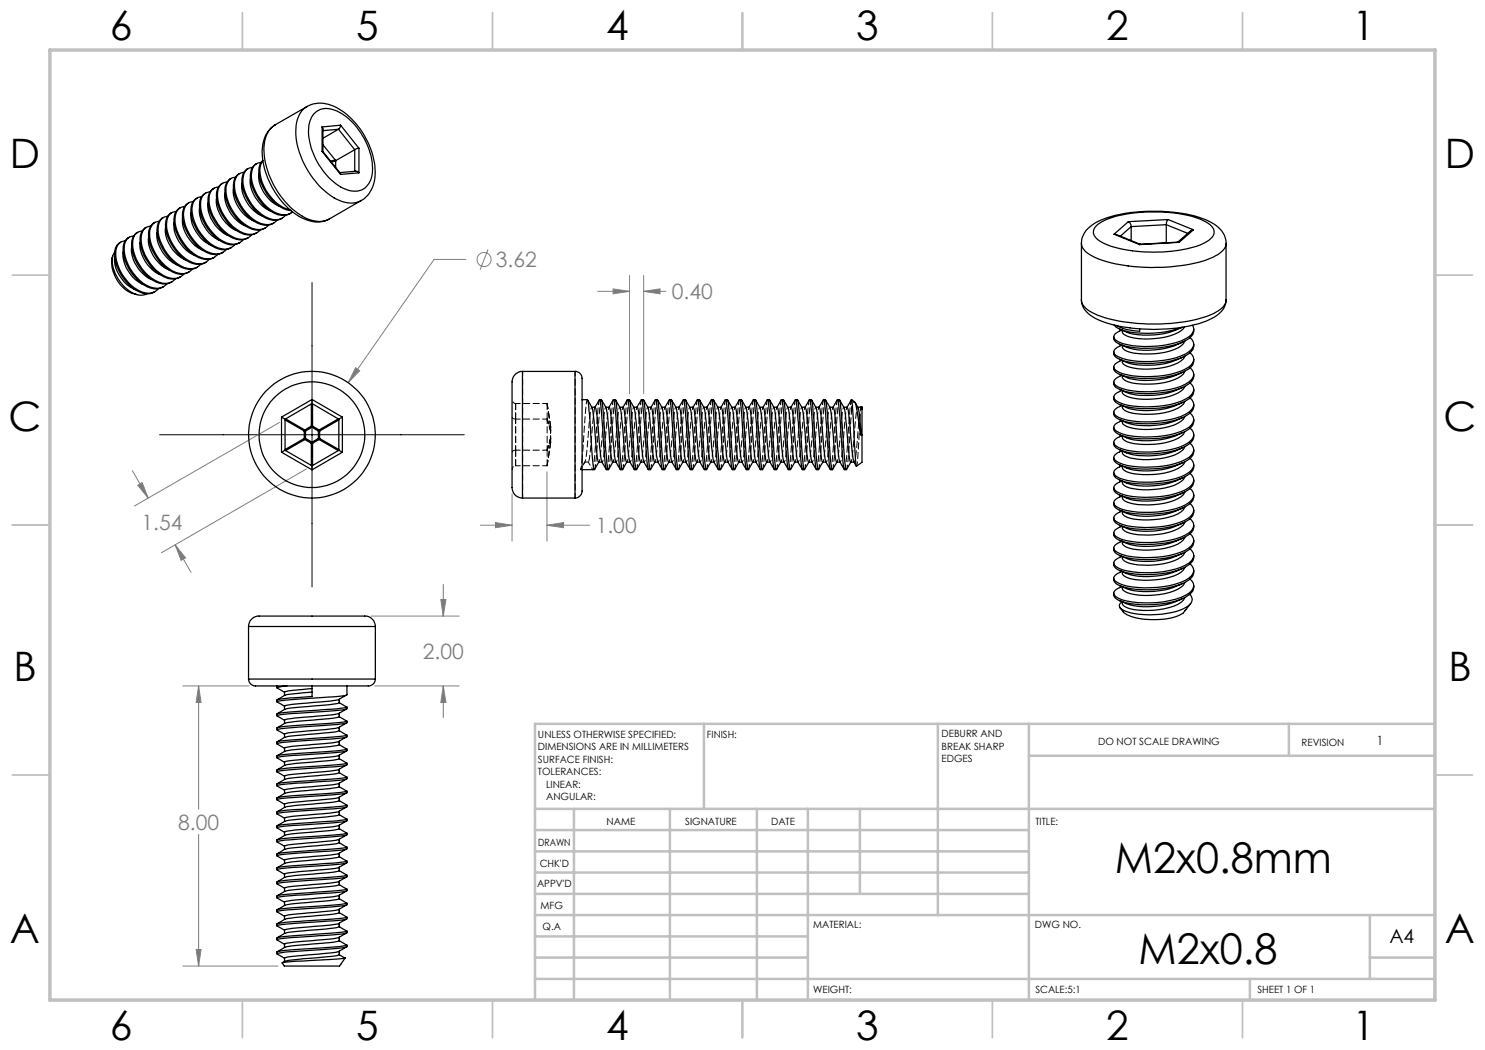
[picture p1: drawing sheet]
<svg xmlns="http://www.w3.org/2000/svg" width="297mm" height="210mm" viewBox="0 0 297 210" stroke-linecap="round" stroke-linejoin="round" font-family="sans-serif">
<defs><g id="words">
<g font-size="8.5">
<text x="223" y="174.5">M2x0.8mm</text>
<text x="227.7" y="192.7">M2x0.8</text>
</g>
<g font-size="8.1">
<text x="22" y="8">6</text>
<text x="71.2" y="8">5</text>
<text x="121.2" y="8">4</text>
<text x="171.3" y="8">3</text>
<text x="221.3" y="8">2</text>
<text x="270.5" y="8">1</text>
<text x="2" y="33.6">D</text>
<text x="289" y="33.6">D</text>
<text x="1.7" y="86.1">C</text>
<text x="288.7" y="86.1">C</text>
<text x="2.7" y="136.1">B</text>
<text x="289.7" y="136.1">B</text>
<text x="2" y="188.6">A</text>
<text x="289" y="188.6">A</text>
<text x="22" y="208">6</text>
<text x="71.2" y="208">5</text>
<text x="121.2" y="208">4</text>
<text x="171.3" y="208">3</text>
<text x="221.3" y="208">2</text>
<text x="270.5" y="208">1</text>
</g>
<g font-size="4.2" fill="#808080">
<text x="99.2" y="53.4">3.62</text>
<text x="134.4" y="59.9">0.40</text>
<text x="28.3" y="105.9">1.54</text>
<text x="119.1" y="106.6">1.00</text>
<text x="84.6" y="131.7">2.00</text>
<text x="35.6" y="166">8.00</text>
</g>
<text font-size="3.9" x="277.9" y="188.5">A4</text>
<text font-size="2.5" x="275.4" y="148.9">1</text>
<g font-size="2">
<text x="107.6" y="147.6">UNLESS OTHERWISE SPECIFIED:</text>
<text x="141.4" y="147.6">FINISH:</text>
<text x="188.3" y="147.5">DEBURR AND</text>
<text x="188.3" y="150">BREAK SHARP</text>
<text x="219.6" y="149">DO NOT SCALE DRAWING</text>
<text x="260.3" y="149.2">REVISION</text>
<text x="107.6" y="150.1">DIMENSIONS ARE IN MILLIMETERS</text>
<text x="107.6" y="152.6">SURFACE FINISH:</text>
<text x="107.6" y="155.1">TOLERANCES:</text>
<text x="188.3" y="152.5">EDGES</text>
<text x="109.2" y="157.6">LINEAR:</text>
<text x="109.2" y="160.1">ANGULAR:</text>
<text x="121.3" y="165">NAME</text>
<text x="137" y="164.9">SIGNATURE</text>
<text x="154.2" y="164.9">DATE</text>
<text x="207.1" y="164.9">TITLE:</text>
<text x="107.6" y="169.1">DRAWN</text>
<text x="107.9" y="173.3">CHK'D</text>
<text x="107.4" y="177.4">APPV'D</text>
<text x="108.1" y="181.8">MFG</text>
<text x="108.5" y="186">Q.A</text>
<text x="162.6" y="185.5">MATERIAL:</text>
<text x="207" y="185.5">DWG NO.</text>
<text x="162.6" y="198.5">WEIGHT:</text>
<text x="207.1" y="198.6">SCALE:5:1</text>
<text x="251.5" y="198.6">SHEET 1 OF 1</text>
</g>
</g></defs>
<g fill="none" stroke="#808080" stroke-width=".2">
<path d="M93.2 51.9h-6.4l-17.2 24.6M97.6 49.9l-1.6 4M119.6 58.3h6.3M122.6 57.8l3.3 .5-3.3 .5zM125.9 55.1v23.6M128.7 58.3l3.3-.5v1zM128.7 55.1v23.6M128.7 58.3h4.5M71.1 73.5l.8 .6-2.3 2.4zM26.5 94.1l3.1 5.5M27.6 97l.8-.5 1.2 3.1zM55.9 84.5l-29 16.7"/>
<path d="M61.3 93.8l-29 16.8M102.4 98.8v9.4M109.4 94.4v13.8M35 109l2.1 2.6-.9 .5zM35 109l3.2 5.5M88.2 119.9h1l-.5 3.3zM88.7 116.9v6.3M96.1 105h6.3M99.1 104.5l3.3 .5-3.3 .5zM109.4 105l3.3-.5v1zM109.4 105h8.6M36.5 137.2h13.3"/>
<path d="M39.7 137.2l.5 3.3h-1zM39.7 137.2v24.6M74.2 123.2h17.6M74.9 137.2h16.9M88.7 137.2l.5 3.3h-1zM88.7 137.2v6.3M39.7 166.9v26.3M36.5 193.2h19.1M39.2 189.9h1l-.5 3.3z"/>
<circle cx="96.8" cy="51.9" r="1.41"/>
</g>
<path d="M62.4 56.5v60.9M31.9 87h61" fill="none" stroke="#000" stroke-width=".2"/>
<g fill="none" stroke="#c0c0c0" stroke-width=".35">
<path d="M48.5 2.5v7.5M98.5 2.5v7.5M148.5 2.5v7.5M198.5 2.5v7.5M248.5 2.5v7.5M2.5 55h7.5M287 55h7.5M2.5 105h7.5M287 105h7.5M2.5 155h7.5M287 155h7.5M48.5 200v7.5"/>
<path d="M98.5 200v7.5M148.5 200v7.5M198.5 200v7.5M248.5 200v7.5"/>
</g>
<g fill="none" stroke="#c0c0c0" stroke-width=".5">
<path d="M140.8 144.8v17M187.6 144.8v38.2M205.8 144.8v55.2M205.8 151.2h81.2M257.8 144.8v6.4M287 144.8h-180v55.2M107 161.8h180M107 178.8h98.8M107 174.5h98.8M107 170.3h98.8M107 166h98.8M114.8 161.8v38.2"/>
<path d="M134 161.8v38.2M151.4 161.8v38.2M161.6 161.8v38.2M172 161.8v17M107 195.8h180M107 191.5h54.6M107 187.3h54.6M107 183h180M250 195.8v4.2M274 191.5h13M274 183v12.8"/>
</g>
<path d="M10 10h277v190h-277z" fill="none" stroke="#c0c0c0" stroke-width=".7"/>
<path d="M71.1 73.5l-1.5 3 2.3-2.4zM27.6 97l.8-.5 1.2 3.1zM35 109l2.1 2.6-.9 .5zM99.1 104.5l3.3 .5-3.3 .5zM109.4 105l3.3-.5v1zM122.6 57.8l3.3 .5-3.3 .5zM128.7 58.3l3.3-.5v1zM88.2 119.9h1l-.5 3.3zM88.7 137.2l.5 3.3h-1zM39.7 137.2l.5 3.3h-1zM39.2 189.9h1l-.5 3.3z" fill="#808080"/>
<g fill="none" stroke="#000" stroke-width=".25">
<path d="M39.4 39.6l-.2 .1a2.76 2.76 0 0 0-1 3 9.1 9.1 0 0 0 5.5 7.1 2.86 2.86 0 0 0 2.6-.3M40.3 39.4a2.14 2.14 0 0 0-1.9 2.5 9.2 9.2 0 0 0 5.3 7.7 2.73 2.73 0 0 0 3.2-.7M41.1 38.6l-.2 .2a2.76 2.76 0 0 0-1 2.9 9.1 9.1 0 0 0 5.5 7.1 3 3 0 0 0 2.6-.3M42 38.4a2.03 2.03 0 0 0-1.9 2.5 9.1 9.1 0 0 0 5.3 7.7 2.81 2.81 0 0 0 3.2-.7M42.8 37.6a2.63 2.63 0 0 0-1.2 3.1 9 9 0 0 0 5.6 7.1 2.95 2.95 0 0 0 2.5-.3M43.3 39.6a6.8 6.8 0 0 0 4 6.5M43.7 37.4a2.04 2.04 0 0 0-1.9 2.6 8.8 8.8 0 0 0 6 7.8 2.53 2.53 0 0 0 2.5-.9M44.5 36.6a2.64 2.64 0 0 0-1.2 3.2 9.4 9.4 0 0 0 5.6 7.1 2.69 2.69 0 0 0 2.3-.2M45 38.6a6.9 6.9 0 0 0 4 6.5M45.4 36.4a2.04 2.04 0 0 0-1.9 2.6 9.1 9.1 0 0 0 5.3 7.6 2.7 2.7 0 0 0 3.2-.6M46.2 35.7a2.63 2.63 0 0 0-1.2 3.1 9.2 9.2 0 0 0 5.6 7.1 2.81 2.81 0 0 0 2.5-.3M46.7 37.6a6.9 6.9 0 0 0 4 6.6"/>
<path d="M47.1 35.4a1.96 1.96 0 0 0-1.9 1.9 9 9 0 0 0 5.2 8.4 2.77 2.77 0 0 0 3.3-.7M47.9 34.7l-.2 .1a2.85 2.85 0 0 0-1 3 9.2 9.2 0 0 0 5.5 7.1 2.81 2.81 0 0 0 2.6-.3M48.4 36.6a6.9 6.9 0 0 0 4 6.6M48.8 34.5a1.89 1.89 0 0 0-1.9 1.9 9 9 0 0 0 5.2 8.3 2.77 2.77 0 0 0 3.3-.7M49.4 33.9a2.85 2.85 0 0 0-1 2.9 9.2 9.2 0 0 0 5.5 7.1 3 3 0 0 0 2.6-.3M49.6 33.7l-.2 .1M50.1 35.7a6.8 6.8 0 0 0 4 6.5M50.5 33.5a1.83 1.83 0 0 0-1.9 1.9 8.9 8.9 0 0 0 4.5 7.9 3 3 0 0 0 4-.3M51.3 32.7l-.2 .2a2.87 2.87 0 0 0-1 3 9.4 9.4 0 0 0 5.5 7.1 3.2 3.2 0 0 0 2.6-.4M51.8 34.7a6.9 6.9 0 0 0 4 6.5M52.2 32.5a1.83 1.83 0 0 0-1.9 1.9 8.8 8.8 0 0 0 5.3 8.3 2.82 2.82 0 0 0 2.9-.3M52.6 32.2a3.8 3.8 0 0 0-.4 3.4 9.4 9.4 0 0 0 5.1 6.2l.7 .1"/>
<path d="M52.6 32.1a4 4 0 0 0-.4 4.4 8.2 8.2 0 0 0 6 5.6M55 25a6.1 6.1 0 0 0-2.5 5.9 16 16 0 0 0 8.1 12.8 5.4 5.4 0 0 0 5.3 .1M55 25a5.6 5.6 0 0 0-2.2 5.4 16.6 16.6 0 0 0 8.7 13.4 4.8 4.8 0 0 0 4.4 0M61.4 21.3a6.3 6.3 0 0 1 6.9 .8 15.8 15.8 0 0 1 6.7 13.3 6 6 0 0 1-2.8 4.7M61.4 21.3a5.3 5.3 0 0 0-2.2 4.8 16.6 16.6 0 0 0 8.6 14 4.7 4.7 0 0 0 4.4 0M61.4 21.3l-6.4 3.7M62.8 22.7a3.8 3.8 0 0 1 4.6-.5 13.9 13.9 0 0 1 7.1 12.4 3.6 3.6 0 0 1-5.5 3.2 13.5 13.5 0 0 1-7.2-12.7l.4-1.3zM64.4 30.3h.2M64.4 25.4l.2 .4v4.5M64.4 25.4v4.9M64.4 30.3l3.7 4.6M64.6 30.3l3.5 4.6"/>
<path d="M64.6 29l2.5 3M67.1 32v.1M67.1 32l-1 .2M67.1 32.1v.1M67.1 32.2v1.3M67.1 32.2l-.9 .2M67.7 25.9l-3.1 1.7M67.7 25.9l3.2 4M67.7 25.9l-3.1 .2M67.9 34.5l3.3-.3 .6 .4M68.1 25l-.2 .7-.2 .2M68.1 25l3.7 4.7"/>
<path d="M68.1 25l-3.7 .4M70.9 29.9l-3.8 2.2M70.9 29.9v4.3M71.8 29.7l-.9 .2M71.8 34.6l-3.7 .3M71.8 29.7v4.9M22.5 51.2a6.6 6.6 0 0 0 4.9 7.7M22.9 51.4a7 7 0 0 0 4.1 6.5M22.9 50.4a4.4 4.4 0 0 0 .2 4.4 7.4 7.4 0 0 0 4.6 4.2h.9l.8-.2M24.2 48.4l-.3 .1a2.86 2.86 0 0 0-.9 3 9.1 9.1 0 0 0 5.5 7.1 2.86 2.86 0 0 0 2.5-.3M24.6 50.4a7 7 0 0 0 4 6.5M25 48.2a2.1 2.1 0 0 0-1.9 2.5 9.1 9.1 0 0 0 5.3 7.7 2.73 2.73 0 0 0 3.2-.7"/>
<path d="M25.9 47.4a2.63 2.63 0 0 0-1.2 3.1 9 9 0 0 0 5.5 7.1 2.95 2.95 0 0 0 2.5-.2M26.4 49.4a6.9 6.9 0 0 0 3.9 6.5M26.7 47.2a2.03 2.03 0 0 0-1.9 2.5 9.1 9.1 0 0 0 5.3 7.7 2.81 2.81 0 0 0 3.3-.6M27.6 46.5a2.63 2.63 0 0 0-1.2 3.1 9 9 0 0 0 5.5 7 2.95 2.95 0 0 0 2.5-.2M28 48.4a6.8 6.8 0 0 0 4 6.5M28.4 46.2a2.04 2.04 0 0 0-1.9 2.6 8.8 8.8 0 0 0 6 7.8 2.53 2.53 0 0 0 2.6-.8M29.2 45.5a2.64 2.64 0 0 0-1.2 3.1 9.4 9.4 0 0 0 5.6 7.1 3.1 3.1 0 0 0 2.5-.3M29.7 47.4a6.9 6.9 0 0 0 4 6.6M30.1 45.3a1.89 1.89 0 0 0-1.8 1.8 9 9 0 0 0 5.2 8.3 2.7 2.7 0 0 0 3.3-.6M30.9 44.5a2.74 2.74 0 0 0-1.2 3.1 8.7 8.7 0 0 0 6.2 7.2h.6l1.1-.3M31.4 46.5a6.9 6.9 0 0 0 4 6.5M31.8 44.3a1.96 1.96 0 0 0-1.8 1.8 9 9 0 0 0 5.2 8.4 2.77 2.77 0 0 0 3.3-.7"/>
<path d="M32.6 43.5l-.2 .2a2.85 2.85 0 0 0-1 2.9 9.2 9.2 0 0 0 5.6 7.1 2.87 2.87 0 0 0 2.3-.2M33.1 45.5a6.9 6.9 0 0 0 4 6.5M33.5 43.3a1.9 1.9 0 0 0-1.8 1.9 8.4 8.4 0 0 0 3 6.9 4.4 4.4 0 0 0 4.8 1.3l.6-.6M34.4 42.5l-.3 .2a2.85 2.85 0 0 0-1 2.9 9.2 9.2 0 0 0 5.6 7.1 3 3 0 0 0 2.5-.3M34.8 44.5a6.8 6.8 0 0 0 4 6.5M35.2 42.3a1.83 1.83 0 0 0-1.8 1.9 8.9 8.9 0 0 0 4.4 8 3 3 0 0 0 4-.4M36.1 41.5l-.3 .2a2.87 2.87 0 0 0-1 3 9.2 9.2 0 0 0 5.6 7 3 3 0 0 0 2.5-.2M36.5 43.5a6.9 6.9 0 0 0 4 6.6M36.9 41.3a1.83 1.83 0 0 0-1.8 1.9 9 9 0 0 0 4.4 8 3.1 3.1 0 0 0 4-.3M37.7 40.6a2.67 2.67 0 0 0-1.2 3.1 9.4 9.4 0 0 0 5.6 7.1 2.86 2.86 0 0 0 2.5-.3M37.8 54.4l-.2 .1M38.2 42.5a7.1 7.1 0 0 0 4 6.6"/>
<path d="M38.6 40.3a1.9 1.9 0 0 0-1.8 1.9 8.8 8.8 0 0 0 5.2 8.3 2.67 2.67 0 0 0 3.2-.6M39.5 53.4l-.2 .1M39.9 41.5a7 7 0 0 0 4 6.6M41.6 40.6a6.9 6.9 0 0 0 4 6.5M51.4 46.6l-.2 .1M72.2 40.1l-6.3 3.7M216.3 48.7a5 5 0 0 1 3.3-4.4 30.1 30.1 0 0 1 15.2-1.8 16.8 16.8 0 0 1 8.9 3 4.1 4.1 0 0 1 1.5 3.2M216.3 60a4.2 4.2 0 0 0 2.8 3.7 31.9 31.9 0 0 0 17.7 1.7 13.5 13.5 0 0 0 7.4-3l.7-1.1 .3-1.3M216.3 48.7a2.99 2.99 0 0 0 2.1 2.5 29.6 29.6 0 0 0 13.8 2.3 26 26 0 0 0 11.4-2.6 2.78 2.78 0 0 0 1.6-2.2M216.3 60a3.5 3.5 0 0 0 2.6 2.8 31.5 31.5 0 0 0 14.3 1.9 23.2 23.2 0 0 0 10.4-2.5 2.78 2.78 0 0 0 1.6-2.2M216.3 48.7v11.3M219.5 44.9a17.3 17.3 0 0 1 9.1-2.5 25.4 25.4 0 0 1 12.6 2 2.25 2.25 0 0 1 1.5 2.5 6.5 6.5 0 0 1-4.6 2.7 29.9 29.9 0 0 1-17.1-.8 3.1 3.1 0 0 1-2.3-2.5l.1-.6z"/>
<path d="M222.8 46.8l5.2 2.1M222.8 46.8l5.1 2.1M225.7 44.3l.5 .6v.4M225.7 44.3l-2.9 2.5M226.2 45.3v2.8M226.2 45.3l-2.1 1.9M228 48.9h-.1M233.3 44.9v3.7M233.3 44.9l-7.1 .4M233.3 44.9l4.2 1.8M233.6 43.9l-.3 .5v.5M233.6 43.9l5.1 2.1"/>
<path d="M233.6 43.9l-7.9 .4M235.8 48.5l-7.8 .4M235.8 48.5l-7.9 .4M238.7 46l-.5 .1-2.7 2.4M238.7 46l-2.9 2.5M245.2 48.7v11.3M62.4 79.9v.8M62.4 79.9l6.1 3.5M62.4 79.9l-6.1 3.5M104.5 74.3a2.35 2.35 0 0 0-2.1 2.9v19.6a2.31 2.31 0 0 0 2.1 2.8M104.5 74.3v25.3M104.5 74.3h10.5"/>
<path d="M115 74.3a1.59 1.59 0 0 1 1.4 2.1v21.4a1.52 1.52 0 0 1-1.4 1.8M115 74.3v25.3M116.4 79.9h1.1l.1 .5 .9 11.4 .4 2.1 .9-1.5M119.9 80l-.9 1.4M119.9 79.9h.4v.2l.2 1.2 .9 11.2 .2 1.4 1-1.5M122.7 80l-.9 1.4M122.7 79.9h.4l.2 .9 .8 11 .3 2.1 1-1.5M125.4 80l-.8 1.4M125.5 79.9h.4v.2l.3 1.2 .7 10.5 .3 2.1 1-1.5M128.3 80l-.9 1.4M128.3 79.9h.4l.1 .5 1 12.7 .2 .8 1-1.5M131.1 80l-.9 1.4"/>
<path d="M131.1 79.9h.4l.2 .9 .8 11 .4 2.1 .9-1.5M136.7 80l-.9 1.4M136.7 79.9h.4l.1 .5 1 12.7 .2 .8 1-1.5M139.5 80l-.9 1.4M139.5 79.9h.4v.2l.3 1.2 .7 10.5 .4 2.1 .9-1.5M145.1 80l-.9 1.4M145.1 79.9h.4l.2 .9 .8 11 .3 2.1 1-1.5M147.8 80l-.8 1.4M147.9 79.9h.4v.2l.3 1.2 .7 10.5 .3 2.1 1-1.5M150.7 80l-.9 1.4M150.7 79.9h.4l.1 .2 .1 1.2 .9 11.8 .2 .8 1-1.5M153.5 80l-.9 1.4"/>
<path d="M153.5 79.9h.4l.2 .9 .8 11 .3 2.1 1-1.5M156.2 80l-.8 1.4M156.3 79.9h.4v.2l.3 1.2 .7 10.5 .3 2.1 1-1.5M159.1 80l-.9 1.4M159.1 79.9h.4l.1 .5 1 12.7 .2 .8 1-1.5M161.9 80l-.9 1.4M161.9 79.9h.4v.2l.3 1.2 .7 10.5 .4 2.1 .9-1.5M167.5 80l-.9 1.4M167.5 79.9h.4l.2 .9 .8 11 .3 2.1 1-1.5M170.3 80l-.9 1.4M170.3 79.9l1 13.3 1.1-.7v-5.5M170.3 79.9a2.05 2.05 0 0 1 1.1 2.1l.7 5h.3"/>
<path d="M170.3 79.9v.1M222.7 67.3v.4M222.7 70.4v.4M222.7 73.4v.4M222.7 76.4v.4M222.7 79.4v.4M222.8 65a4.5 4.5 0 0 0 3.2 1.4 21.2 21.2 0 0 0 10.4-.9M223.3 65.1a10 10 0 0 0 4.6 1.1v-.4M223.9 71.9l1.4 .6M223.9 65.8a11.2 11.2 0 0 0 6.9 1.2 12.4 12.4 0 0 0 4.3-1M224.4 78.1l-.5 .2M224.4 75.1l-.5 .2"/>
<path d="M224.4 72.1l-.5 .1M224.4 69l-.5 .2M224.4 66l-.5 .2M236.4 65.5l-1.3 .5M236.5 77.5a15.6 15.6 0 0 1-11.4 .9l-1.2-.5M236.5 74.5a15.8 15.8 0 0 1-11.2 1l-1.4-.6M236.5 71.5a15.8 15.8 0 0 1-11.2 1M236.5 68.4a14.5 14.5 0 0 1-12.6 .5M236.9 65.4a5.6 5.6 0 0 1-4 2 14.7 14.7 0 0 1-7.5-.2 .96 .96 0 0 1-.9-1.1M237 77.3a4.1 4.1 0 0 1-3.1 2 15.6 15.6 0 0 1-8.5 0 .96 .96 0 0 1-.9-1.2M237 74.3a4 4 0 0 1-3.1 2 16.5 16.5 0 0 1-8.5 0 1 1 0 0 1-.9-1.2M237 71.2a4 4 0 0 1-3.1 2 15.6 15.6 0 0 1-8.5 0 .96 .96 0 0 1-.9-1.1"/>
<path d="M237 68.2a4 4 0 0 1-3.1 2 16.5 16.5 0 0 1-8.5 0 1 1 0 0 1-.9-1.1M238 79.6a1.56 1.56 0 0 1 .8 1.5 1.56 1.56 0 0 1-1 1.3 13.8 13.8 0 0 1-7.6 2 14.2 14.2 0 0 1-6.9-1.2l-.4-.3a.93 .93 0 0 1 .6-1.4l.4-.2M238 76.6a1.59 1.59 0 0 1-.2 2.8 16 16 0 0 1-8.9 2 9.3 9.3 0 0 1-6-1.6 .9 .9 0 0 1 .6-1.3l.4-.2M238 73.6a1.56 1.56 0 0 1 .8 1.4 1.56 1.56 0 0 1-1 1.4 13.8 13.8 0 0 1-7.6 1.9 14.2 14.2 0 0 1-6.9-1.1l-.4-.4a.93 .93 0 0 1 .6-1.3l.4-.2M238 70.5a1.59 1.59 0 0 1-.2 2.9 16 16 0 0 1-8.9 1.9 11.7 11.7 0 0 1-5.6-1.2l-.4-.3a.9 .9 0 0 1 .6-1.3l.4-.3M238 67.5a1.56 1.56 0 0 1 .8 1.5 1.56 1.56 0 0 1-1 1.3 16 16 0 0 1-8.9 2 9.6 9.6 0 0 1-6-1.5 .93 .93 0 0 1 .6-1.3l.4-.3M238.5 65a1.52 1.52 0 0 1-.7 2.3 17.2 17.2 0 0 1-10.2 1.9 7.2 7.2 0 0 1-4.7-1.4 .9 .9 0 0 1 .6-1.3l.4-.3M238.7 78.3a1.74 1.74 0 0 1-1 1.5 18.4 18.4 0 0 1-11.7 1.7 5.7 5.7 0 0 1-3.1-1.3l-.1-.4M238.7 75.3a1.74 1.74 0 0 1-1 1.5 15.9 15.9 0 0 1-9.5 1.9l-1.1-.1a6.6 6.6 0 0 1-4.2-1.4l-.1-.4M238.7 72.2a1.74 1.74 0 0 1-1 1.6 18.4 18.4 0 0 1-11.7 1.7 5.7 5.7 0 0 1-3.1-1.4l-.1-.3M238.7 69.2a1.74 1.74 0 0 1-1 1.6 15.9 15.9 0 0 1-9.5 1.9l-1.1-.1a6.6 6.6 0 0 1-4.2-1.5l-.1-.3M238.7 66.2a1.74 1.74 0 0 1-1 1.6 18.4 18.4 0 0 1-11.7 1.6 5.7 5.7 0 0 1-3.1-1.3l-.1-.4"/>
<path d="M238.8 65.9v.3M238.8 68.9v.3M238.8 71.9v.3M238.8 74.9v.4M238.8 77.9v.4M56.3 83.4l.7 .4M56.3 83.4v7M56.3 90.4l6.1 3.6M57 90.1l-.7 .3M57 83.8v6.3M57 90.1l5.4 3.1M57 84l3.9 2.2"/>
<path d="M57.1 83.8l3.9 2.2M60.9 87.7l.1 .2M60.9 86.2h.2M60.9 87.7h.2M60.9 87.7l-3.9 2.2M60.9 86.2v1.5M61 86l-.1 .2M61 86l.1 .2M61 87.9l-3.9 2.2M61 87.9l1.3 .7M61.1 87.7l-.1 .2M61.1 86.2v1.5"/>
<path d="M61.1 87.7l1.3 .7M62.3 88.6h.2M62.3 85.2h.2M62.3 85.2l.1 .2M62.3 80.8v4.4M62.3 88.6v4.5M62.3 85.2l-1.3 .8M62.4 93.2v.8M62.4 88.4l.1 .2M62.4 88.4l-.1 .2M62.4 80.7l-5.4 3.1M62.4 80.7l5.4 3.1"/>
<path d="M62.4 85.4l-1.3 .8M62.4 85.4l1.3 .8M62.5 85.2l-.1 .2M62.5 80.8v4.4M62.5 88.6v4.5M62.5 85.2l1.3 .8M63.7 87.7l.1 .2M63.7 86.2h.2M63.7 87.7h.2M63.7 87.7l-1.3 .7M63.7 86.2v1.5M63.8 86l.1 .2"/>
<path d="M63.8 86l-.1 .2M63.8 87.9l3.9 2.2M63.8 87.9l-1.3 .7M63.9 87.7l-.1 .2M63.9 87.7l3.9 2.2M63.9 86.2v1.5M67.7 83.8l-3.9 2.2M67.8 90.1l.7 .3M67.8 83.8v6.3M67.8 90.1l-5.4 3.1M67.8 84l-3.9 2.2M68.5 83.4l-.7 .4"/>
<path d="M68.5 83.4v7M68.5 90.4l-6.1 3.6M104.5 99.6h10.5M116.4 93.9h2.5M117.5 80l1 1.8 .6 5.9a17.2 17.2 0 0 0 .6 4.7M118.4 81.4h.6a19.8 19.8 0 0 1 .7 5.4l.2 2.8 .5 2.7M119.7 92.4h.7M119.9 80v-.1a15.5 15.5 0 0 1 .5 4.6l.3 4.5a18.9 18.9 0 0 0 .6 4.9h.4M120.3 80a6.1 6.1 0 0 1 1.3 4.2l.3 3.5a17.2 17.2 0 0 0 .6 4.7h.7l.9 1.5M120.4 92.4l.8 1.5M121.2 81.4h.6l.2 .5 .9 9.2 .3 1.2M122.7 80v-.1a37 37 0 0 1 .8 7.9v1.2a17.6 17.6 0 0 0 .6 4.9h.4"/>
<path d="M123.1 80a5.8 5.8 0 0 1 1.3 4.2l.3 3.5a17.2 17.2 0 0 0 .6 4.7h.7l.9 1.5M124 81.4h.6a36.9 36.9 0 0 1 .9 7.3l.5 3.6M125.4 80l.1-.1a54 54 0 0 1 .8 9.1l.5 4.6 .1 .3h.3M125.9 80l1 1.8 .6 5.9a17.2 17.2 0 0 0 .6 4.7M126.8 81.4h.6M127.4 81.4l.3 1.2 .6 7 .5 2.7M128.1 92.4h.7M128.3 80v-.1a120 120 0 0 1 1.1 12.8l.2 1.2h.5M128.7 80a6.3 6.3 0 0 1 1.3 4.2l.4 4.5a9.5 9.5 0 0 0 .6 3.7h.6l.9 1.5M128.8 92.4l.8 1.5M129.6 81.4h.6a34.6 34.6 0 0 1 .9 7.3l.5 3.6M131.1 80v-.1a15.5 15.5 0 0 1 .6 4.6l.2 4.5a17.6 17.6 0 0 0 .6 4.9h.4"/>
<path d="M131.5 80a5.8 5.8 0 0 1 1.3 4.2l.3 3.5a17.2 17.2 0 0 0 .6 4.7M132.4 81.4h.6a19.8 19.8 0 0 1 .7 5.4l.2 2.8 .5 2.7M133 81.4l.9-1.4 .4-.1 .3 2.1 .7 9.8 .3 2.1 1-1.5M133.7 92.4h.7M133.9 80v-.1a54 54 0 0 1 .8 9.1 18.9 18.9 0 0 0 .6 4.9h.3M134.3 80l1 1.8 .6 5.9a17.2 17.2 0 0 0 .6 4.7h.7M134.4 92.4l.9 1.5M135.2 81.4h.6M135.8 81.4l.3 1.2 .8 8.5 .3 1.2M136.7 80v-.1a120 120 0 0 1 1.1 12.8l.2 1.2h.5M137.1 80a6.3 6.3 0 0 1 1.3 4.2l.4 4.5a9.5 9.5 0 0 0 .5 3.7h.7l.9 1.5M137.2 92.4l.9 1.5"/>
<path d="M138 81.4h.6a36.9 36.9 0 0 1 .9 7.3l.5 3.6M139.5 80v-.1a54 54 0 0 1 .8 9.1l.5 4.6 .1 .3h.4M139.9 80l1 1.8 .6 5.9a17.2 17.2 0 0 0 .6 4.7M140.8 81.4h.6a19.8 19.8 0 0 1 .7 5.4l.2 2.8 .5 2.7M141.4 81.4l.9-1.4 .4-.1 .3 2.1 .8 10.5 .2 1.4 1-1.5M142.1 92.4h.7M142.3 80v-.1a54 54 0 0 1 .8 9.1 18.9 18.9 0 0 0 .6 4.9h.4M142.7 80a6.1 6.1 0 0 1 1.3 4.2l.3 3.5a17.2 17.2 0 0 0 .6 4.7h.7l.9 1.5M142.8 92.4l.9 1.5M143.6 81.4h.7l.1 .5 .9 9.2 .3 1.2M145.1 80v-.1a75.4 75.4 0 0 1 1 11.1l.3 2.6 .1 .3h.4M145.5 80a5.8 5.8 0 0 1 1.3 4.2l.4 5.4 .4 2.7 .8 .1 .9 1.5"/>
<path d="M146.4 81.4h.6a36.9 36.9 0 0 1 .9 7.3l.5 3.6M147.8 80l.1-.1a54 54 0 0 1 .8 9.1l.5 4.6 .1 .3h.3M148.3 80l1 1.8 .6 5.9a17.2 17.2 0 0 0 .6 4.7M149.2 81.4h.6M149.8 81.4l.3 1.2 .6 7 .5 2.7M150.5 92.4h.7M150.7 80v-.1a57.7 57.7 0 0 1 .9 9.1 17.6 17.6 0 0 0 .5 4.9h.4M151.1 80a6.3 6.3 0 0 1 1.3 4.2l.4 4.5a9.5 9.5 0 0 0 .6 3.7M151.2 92.4l.8 1.5M152 81.4h.6l.2 .5 .9 9.2 .3 1.2M153.4 92.4h.6l.9 1.5M153.5 80v-.1a37 37 0 0 1 .8 7.9v1.2a17.6 17.6 0 0 0 .6 4.9h.4"/>
<path d="M153.9 80a5.8 5.8 0 0 1 1.3 4.2l.3 3.5a17.2 17.2 0 0 0 .6 4.7M154.8 81.4h.6a19.8 19.8 0 0 1 .7 5.4l.3 2.8 .4 2.7M156.1 92.4h.7M156.2 80l.1-.1a54 54 0 0 1 .8 9.1 18.9 18.9 0 0 0 .6 4.9h.3M156.7 80l1 1.8 .6 5.9a17.2 17.2 0 0 0 .6 4.7M156.8 92.4l.9 1.5M157.6 81.4h.6M158.2 81.4l.3 1.2 .8 8.5 .3 1.2M158.9 92.4h.7M159.1 80v-.1a120 120 0 0 1 1.1 12.8l.2 1.2h.5M159.5 80a6.3 6.3 0 0 1 1.3 4.2l.4 4.5a9.5 9.5 0 0 0 .5 3.7h.7l.9 1.5M159.6 92.4l.9 1.5"/>
<path d="M160.4 81.4h.6a36.9 36.9 0 0 1 .9 7.3l.5 3.6M161.9 80v-.1a54 54 0 0 1 .8 9.1l.5 4.6 .1 .3h.4M162.3 80a5.8 5.8 0 0 1 1.3 4.2l.3 3.5a17.2 17.2 0 0 0 .6 4.7M163.2 81.4h.6a19.8 19.8 0 0 1 .7 5.4l.2 2.8 .5 2.7M163.8 81.4l.9-1.4 .4-.1 .3 2.1 .7 9.8 .3 2.1 1-1.5M164.5 92.4h.7M164.7 80v-.1a54 54 0 0 1 .8 9.1 18.9 18.9 0 0 0 .6 4.9h.4M165.1 80a6.1 6.1 0 0 1 1.3 4.2l.3 3.5a17.2 17.2 0 0 0 .6 4.7h.7l.9 1.5M165.2 92.4l.9 1.5M166 81.4h.7l.2 .7 .8 9 .3 1.2M167.5 80v-.1a75.4 75.4 0 0 1 1 11.1l.3 2.6 .1 .3h.4M167.9 80a5.8 5.8 0 0 1 1.3 4.2l.8 7.8 .1 .4h.7l.5 .8"/>
<path d="M168.8 81.4h.6a36.9 36.9 0 0 1 .9 7.3l.5 3.6M171 80.5l.7 1.3 .5 5.2M171.6 81.4h.6l.2 .5M172.2 81.4h.1l.1 .3M172.3 81.3l.1 .4M172.4 81.7v.2M172.4 81.9v5.1M222.7 82.4v.4M222.7 85.5v.3M222.7 88.5v.4M222.7 91.5v.4M222.7 94.5v.4"/>
<path d="M222.7 97.5v.4M224.4 99.2l-.5 .2M224.4 96.2l-.5 .2M224.4 93.2l-.5 .2M224.4 90.2l-.5 .2M224.4 87.1l-.5 .2M224.4 84.1l-.5 .2M224.4 81.1l-.5 .2M236.5 98.6a15.8 15.8 0 0 1-11.2 1l-1.4-.6M236.5 95.6a15 15 0 0 1-11.7 .8l-.9-.4M236.5 92.6a15.8 15.8 0 0 1-11.2 1l-1.4-.6M236.5 89.6a15 15 0 0 1-11.7 .7l-.9-.4"/>
<path d="M236.5 86.5a15.8 15.8 0 0 1-11.2 1.1l-1.4-.6M236.5 83.5a15 15 0 0 1-11.7 .8l-.9-.4M236.5 80.5a15.8 15.8 0 0 1-11.2 1l-1.4-.6M237 98.4a4 4 0 0 1-3.1 2 15.6 15.6 0 0 1-8.5 0 1 1 0 0 1-.9-1.1M237 95.4a4.1 4.1 0 0 1-3.1 2 16.1 16.1 0 0 1-8.5 0 1.01 1.01 0 0 1-.9-1.2M237 92.3a4 4 0 0 1-3.1 2.1 16.5 16.5 0 0 1-8.5 0 1 1 0 0 1-.9-1.2M237 89.4a4.1 4.1 0 0 1-3.1 1.9 15.6 15.6 0 0 1-8.5 0 .96 .96 0 0 1-.9-1.1M237 86.3a4 4 0 0 1-3.1 2 16.5 16.5 0 0 1-8.5 0 1 1 0 0 1-.9-1.1M237 83.3a4.1 4.1 0 0 1-3.1 2 15.6 15.6 0 0 1-8.5 0 .96 .96 0 0 1-.9-1.1M237 80.3a4 4 0 0 1-3.1 2 16.5 16.5 0 0 1-8.5 0 1 1 0 0 1-.9-1.1M238 97.7a1.56 1.56 0 0 1 .8 1.5 1.56 1.56 0 0 1-1 1.3 13.8 13.8 0 0 1-7.6 2 16.1 16.1 0 0 1-6.4-.9 1.13 1.13 0 0 1-1-1.3l.7-.7 .4-.2M238 94.7a1.59 1.59 0 0 1-.2 2.8 16 16 0 0 1-8.9 2 9.3 9.3 0 0 1-6-1.6l-.2-.3a1.56 1.56 0 0 1 1.2-1.2"/>
<path d="M238 91.7a1.56 1.56 0 0 1 .8 1.4 1.56 1.56 0 0 1-1 1.4 13.8 13.8 0 0 1-7.6 1.9 14.2 14.2 0 0 1-6.9-1.1l-.4-.4a.93 .93 0 0 1 .6-1.3l.4-.2M238 88.6a1.59 1.59 0 0 1-.2 2.9 16 16 0 0 1-8.9 1.9 9.3 9.3 0 0 1-6-1.5l-.2-.4a1.56 1.56 0 0 1 1.2-1.1M238 85.6a1.56 1.56 0 0 1 .8 1.5 1.56 1.56 0 0 1-1 1.3 13.8 13.8 0 0 1-7.6 2 14.2 14.2 0 0 1-6.9-1.2l-.4-.3a.93 .93 0 0 1 .6-1.3l.4-.3M238 82.6a1.59 1.59 0 0 1-.2 2.8 16 16 0 0 1-8.9 2 9.3 9.3 0 0 1-6-1.5 .9 .9 0 0 1 .6-1.3l.4-.3M238.7 99.4a1.74 1.74 0 0 1-1 1.5 15.9 15.9 0 0 1-9.5 1.9h-1.1a6.6 6.6 0 0 1-4.2-1.5l-.1-.4M238.7 96.4a1.74 1.74 0 0 1-1 1.5 16.2 16.2 0 0 1-8.3 2l-3.4-.3a5.4 5.4 0 0 1-3.1-1.3l-.1-.4M238.7 93.4a1.74 1.74 0 0 1-1 1.5 15.9 15.9 0 0 1-9.5 1.9l-1.1-.1a6.6 6.6 0 0 1-4.2-1.4l-.1-.4M238.7 90.4a1.74 1.74 0 0 1-1 1.5 18.4 18.4 0 0 1-10.6 1.8l-1.1-.1a5.4 5.4 0 0 1-3.1-1.4l-.1-.3M238.7 87.3a1.74 1.74 0 0 1-1 1.6 15.9 15.9 0 0 1-9.5 1.9l-1.1-.1a6.6 6.6 0 0 1-4.2-1.5l-.1-.3M238.7 84.3a1.74 1.74 0 0 1-1 1.6 18.4 18.4 0 0 1-10.6 1.8l-1.1-.1a5.4 5.4 0 0 1-3.1-1.4l-.1-.4M238.7 81.3a1.74 1.74 0 0 1-1 1.5 15.9 15.9 0 0 1-9.5 1.9h-1.1a6.6 6.6 0 0 1-4.2-1.5l-.1-.4M238.8 80.9v.4"/>
<path d="M238.8 84v.3M238.8 87v.3M238.8 90v.4M238.8 93v.4M238.8 96v.4M238.8 99v.4M222.7 100.5v.4M222.7 103.6v.3M222.7 106.6v.4M222.7 109.6v.4M222.7 112.6v.4M222.7 115.6v.4"/>
<path d="M222.7 118.6v.4M224.4 117.3l-.5 .2M224.4 114.3l-.5 .2M224.4 111.3l-.5 .2M224.4 108.3l-.5 .2M224.4 105.3l-.5 .1M224.4 102.2l-.5 .2M236.5 116.7a15.3 15.3 0 0 1-11.2 1l-1.4-.6M236.5 113.7a15 15 0 0 1-11.7 .8l-.9-.4M236.5 110.7a15.3 15.3 0 0 1-11.2 1l-1.4-.6M236.5 107.7a15 15 0 0 1-11.7 .7l-.9-.3M236.5 104.6a15.3 15.3 0 0 1-11.2 1l-1.4-.6"/>
<path d="M236.5 101.6a15 15 0 0 1-11.7 .8l-.9-.3M236.5 119.7a15 15 0 0 1-11.7 .8l-.9-.4M237 119.5a3.8 3.8 0 0 1-3.1 2 16.1 16.1 0 0 1-8.5 0 1 1 0 0 1-.9-1.1M237 116.5a4 4 0 0 1-3.1 2 15.6 15.6 0 0 1-8.5 0 .96 .96 0 0 1-.9-1.1M237 113.5a3.8 3.8 0 0 1-3.1 2 16.1 16.1 0 0 1-8.5 0 1 1 0 0 1-.9-1.1M237 110.4a4 4 0 0 1-3.1 2.1 15.6 15.6 0 0 1-8.5 0 1 1 0 0 1-.9-1.2M237 107.4a3.8 3.8 0 0 1-3.1 2 16.1 16.1 0 0 1-8.5 .1 1.01 1.01 0 0 1-.9-1.2M237 104.4a4 4 0 0 1-3.1 2 15.6 15.6 0 0 1-8.5 0 1 1 0 0 1-.9-1.1M237 101.4a3.8 3.8 0 0 1-3.1 2 16.1 16.1 0 0 1-8.5 0 1.01 1.01 0 0 1-.9-1.1M237.9 118.8a1.41 1.41 0 0 1-.3 2.4 15.5 15.5 0 0 1-9.1 1.7 7.1 7.1 0 0 1-4.5-1.4 .79 .79 0 0 1 .4-1.1M238 115.8a1.59 1.59 0 0 1-.2 2.8 17.2 17.2 0 0 1-10.2 1.9 10.4 10.4 0 0 1-4.3-1.1l-.4-.3a.89 .89 0 0 1 .6-1.4l.4-.2M238 112.8a1.59 1.59 0 0 1-.2 2.8 16 16 0 0 1-8.9 2 9.6 9.6 0 0 1-6-1.5 .93 .93 0 0 1 .6-1.4l.4-.2"/>
<path d="M238 109.8a1.59 1.59 0 0 1-.2 2.8 17.2 17.2 0 0 1-10.2 1.9 10.4 10.4 0 0 1-4.3-1.1l-.4-.4a.89 .89 0 0 1 .6-1.3l.4-.2M238 106.7a1.59 1.59 0 0 1-.2 2.9 16 16 0 0 1-8.9 1.9 9.6 9.6 0 0 1-6-1.5 .93 .93 0 0 1 .6-1.3l.4-.2M238 103.7a1.59 1.59 0 0 1-.2 2.9 17.2 17.2 0 0 1-10.2 1.9 10.4 10.4 0 0 1-4.3-1.2l-.4-.3a.89 .89 0 0 1 .6-1.3l.4-.3M238 100.7a1.59 1.59 0 0 1-.2 2.8 16 16 0 0 1-8.9 2 9.6 9.6 0 0 1-6-1.5 .93 .93 0 0 1 .6-1.4l.4-.2M238.7 117.5a1.66 1.66 0 0 1-1 1.5 16.3 16.3 0 0 1-9.5 2l-1.1-.1a6.6 6.6 0 0 1-4.2-1.5l-.1-.4M238.7 114.5a1.74 1.74 0 0 1-1 1.5 16.2 16.2 0 0 1-8.3 2l-3.4-.3a5.4 5.4 0 0 1-3.1-1.3l-.1-.4M238.7 111.5a1.66 1.66 0 0 1-1 1.5 16.3 16.3 0 0 1-9.5 1.9l-1.1-.1a6.6 6.6 0 0 1-4.2-1.4l-.1-.4M238.7 108.5a1.74 1.74 0 0 1-1 1.5 16.2 16.2 0 0 1-8.3 1.9l-3.4-.2a5.4 5.4 0 0 1-3.1-1.4l-.1-.3M238.7 105.4a1.66 1.66 0 0 1-1 1.6 16.3 16.3 0 0 1-9.5 1.9l-1.1-.1a6.6 6.6 0 0 1-4.2-1.5l-.1-.3M238.7 102.4a1.74 1.74 0 0 1-1 1.6 16.2 16.2 0 0 1-8.3 1.9l-3.4-.3a5.4 5.4 0 0 1-3.1-1.3l-.1-.4M238.8 102.1v.3M238.8 105v.4"/>
<path d="M238.8 108.1v.4M238.8 111.1v.4M238.8 114.1v.4M238.8 117.1v.4M49.7 125.3a2.36 2.36 0 0 1 3-2.1h19.7a2.21 2.21 0 0 1 2.7 2.1M49.7 135.8a1.69 1.69 0 0 0 2.2 1.4h10.5M49.7 125.3h25.4M49.7 135.8h25.4M49.7 125.3v10.5M55.4 137.2v.3M55.4 137.6l1.5 .9M57.4 137.2l-1.8 .3-.1 .1"/>
<path d="M62.4 138.4l-5.1 .6-1.9 1M62.4 137.7l-.9 .1a18.1 18.1 0 0 0-4.6 .6v.7M62.4 137.2v2.1l-2.5 .2a14.6 14.6 0 0 0-4.5 .5v.4M67.9 139.8v.7M69.2 139.1a7.4 7.4 0 0 1-4.8 1.3l-2.9 .2a16.7 16.7 0 0 0-4.6 .6v.7M69.4 137.2v1.8a49.9 49.9 0 0 1-8.9 .8l-4.1 .3a.86 .86 0 0 0-1 .3h.1M75.1 135.8a1.69 1.69 0 0 1-2.3 1.4h-10.4M75.1 125.3v10.5M224 121.6a4.6 4.6 0 0 0 3.7 2.1 14 14 0 0 0 8.7-.9l.8-.9M238.1 120.7l-.9 1.2M55.4 160l1.5 .9M55.4 157.2l1.5 .8"/>
<path d="M55.4 154.4l1.5 .8M55.4 151.6l1.5 .9M55.4 148.8l1.5 .8M55.4 146l1.5 .9M55.4 143.2l1.5 .9M55.4 140.4l1.5 .8M55.4 156.8a6.3 6.3 0 0 1 4.3-1.3l7-.7 1.2-.3 1.5 .9-2.1 .3-7.4 .6a14.6 14.6 0 0 0-4.5 .5v.4M55.4 153.9l1.9-.9 6.2-.7a15.6 15.6 0 0 0 4.4-.5l1.5 .8-2.1 .4-6.3 .4a22 22 0 0 0-5.6 .6v.4M55.4 148.4a6.3 6.3 0 0 1 4.3-1.3l7-.7 1.2-.3 1.5 .9-2.1 .3-7.4 .6a14.6 14.6 0 0 0-4.5 .5v.4M56.9 158v.7M56.9 152.4v.7M56.9 149.6v.7"/>
<path d="M56.9 144v.7M67.8 157.4l-1.8 .3-6.3 .5a6.3 6.3 0 0 0-4.3 1.4M67.8 149a29.5 29.5 0 0 1-6.3 .7l-.9 .1a8.2 8.2 0 0 0-5.2 1.4M67.8 143.4a58.3 58.3 0 0 1-8.9 .9l-1.9 .3-1.6 .9M67.8 140.5a18.6 18.6 0 0 1-5.3 .7l-2.8 .3a6.3 6.3 0 0 0-4.3 1.3M67.9 157.4l1.5 .8-2.1 .4-7.4 .5a14.6 14.6 0 0 0-4.5 .5v.3M67.9 148.9l1.5 .9a60.3 60.3 0 0 1-9.5 .9 14.6 14.6 0 0 0-4.5 .5v.3M67.9 143.4l1.5 .8-2.1 .4-6.3 .4a25.9 25.9 0 0 0-5.6 .6v.3M67.9 140.5l1.5 .9-2.1 .4-7.4 .5a14.6 14.6 0 0 0-4.5 .5v.3M67.9 159.4v.7M67.9 156.6v.7M67.9 153.8v.7"/>
<path d="M67.9 151v.7M67.9 148.2v.7M67.9 145.4v.7M67.9 142.6v.7M69.2 158.6l-2 1.1-5.7 .5a18.1 18.1 0 0 0-4.6 .6v.7M69.2 155.8a7.4 7.4 0 0 1-4.8 1.4l-2.9 .2a18.1 18.1 0 0 0-4.6 .6M69.2 153.1a7.4 7.4 0 0 1-4.8 1.3l-2.9 .2a16.7 16.7 0 0 0-4.6 .6v.7M69.2 150.2l-2 1.1-5.7 .5a18.1 18.1 0 0 0-4.6 .6M69.2 147.5a7.4 7.4 0 0 1-4.8 1.3l-2.9 .2a14.3 14.3 0 0 0-4.6 .6M69.2 144.7l-1.5 .8-.5 .2-5.7 .5a18.1 18.1 0 0 0-4.6 .6v.7M69.2 141.8a7.4 7.4 0 0 1-4.8 1.3l-2.9 .3a18.1 18.1 0 0 0-4.6 .6M69.4 158.2l-.1 .4-1.2 .2-11.7 .9a.86 .86 0 0 0-1 .3h.1"/>
<path d="M69.4 155.4v.3a29.8 29.8 0 0 1-6.7 .7l-6.3 .5a.86 .86 0 0 0-1 .3h.1M69.4 152.6v.4a49.9 49.9 0 0 1-8.9 .8h-1a12.6 12.6 0 0 0-4.1 .6h.1M69.4 149.8v.3a59.5 59.5 0 0 1-9.9 1 9.9 9.9 0 0 0-4.1 .5h.1M69.4 147v.3a49.9 49.9 0 0 1-8.9 .9l-4.1 .3a.86 .86 0 0 0-1 .3h.1M69.4 144.2l-.1 .4-1.8 .3-8 .5a12.6 12.6 0 0 0-4.1 .6h.1M69.4 141.4v.3a59.5 59.5 0 0 1-9.9 1 9.9 9.9 0 0 0-4.1 .5h.1M55.4 179.6l1.5 .8M55.4 176.8l1.5 .9M55.4 174l1.5 .9M55.4 171.2l1.5 .8M55.4 168.4l1.5 .9M55.4 165.6l1.5 .9"/>
<path d="M55.4 162.8l1.5 .8M55.4 179.2a6.3 6.3 0 0 1 4.3-1.3l7-.7 1.2-.3 1.5 .9-2.1 .3-7.4 .6a14.6 14.6 0 0 0-4.5 .5v.4M55.4 176.3l1.9-.9 6.2-.7a15.6 15.6 0 0 0 4.4-.5l1.5 .8-2.1 .4-6.3 .4a22 22 0 0 0-5.6 .6v.3M55.4 170.8a6.3 6.3 0 0 1 4.3-1.3l7-.7 1.2-.3 1.5 .9-2.1 .3-7.4 .6a14.6 14.6 0 0 0-4.5 .5v.4M55.4 162.3l1.9-.9 6.2-.7a15.6 15.6 0 0 0 4.4-.5l1.5 .8-2.1 .4-6.3 .4a20.5 20.5 0 0 0-5.6 .6v.4M56.9 174.8v.7M56.9 172v.7M56.9 166.4v.7M67.8 179.8l-1.8 .3-6.3 .5a6.3 6.3 0 0 0-4.3 1.4M67.8 171.3a18.6 18.6 0 0 1-5.3 .7l-1.9 .2a8.2 8.2 0 0 0-5.2 1.4M67.8 165.8a58.3 58.3 0 0 1-8.9 .9l-1.9 .3-1.6 .9M67.8 162.9a45 45 0 0 1-8.1 1 6.3 6.3 0 0 0-4.3 1.3"/>
<path d="M67.9 179.8l1.5 .8-2.1 .4-7.4 .5a14.6 14.6 0 0 0-4.5 .5v.3M67.9 171.3l1.5 .9-2.1 .4-7.4 .5a14.6 14.6 0 0 0-4.5 .5v.3M67.9 165.8l1.5 .8-2.1 .4-7.4 .5a14.6 14.6 0 0 0-4.5 .5v.3M67.9 162.9l1.5 .9-2.1 .4-7.4 .5a14.6 14.6 0 0 0-4.5 .5v.4M67.9 179v.7M67.9 176.2v.7M67.9 173.4v.7M67.9 170.6v.7M67.9 167.8v.7M67.9 165v.7M67.9 162.2v.7M69.2 178.3a7.4 7.4 0 0 1-4.8 1.3l-2.9 .2a14.3 14.3 0 0 0-4.6 .6"/>
<path d="M69.2 175.5a7.4 7.4 0 0 1-4.8 1.3l-2.9 .2a16.7 16.7 0 0 0-4.6 .6v.7M69.2 172.6l-2 1.1-5.7 .5a18.1 18.1 0 0 0-4.6 .6M69.2 169.9a7.4 7.4 0 0 1-4.8 1.3l-2.9 .2a14.3 14.3 0 0 0-4.6 .6M69.2 167.1l-1.5 .8-.5 .2-5.7 .5a18.1 18.1 0 0 0-4.6 .6v.7M69.2 164.2a7.4 7.4 0 0 1-4.8 1.4l-2.9 .2a18.1 18.1 0 0 0-4.6 .6M69.2 161.5a7.4 7.4 0 0 1-4.8 1.3l-2.9 .2a16.7 16.7 0 0 0-4.6 .6v.7M69.4 177.8v.3a29.8 29.8 0 0 1-6.7 .7l-6.3 .5a.86 .86 0 0 0-1 .3h.1M69.4 175v.4a49.9 49.9 0 0 1-8.9 .8h-1a12.6 12.6 0 0 0-4.1 .6h.1M69.4 172.2v.3a59.5 59.5 0 0 1-9.9 1 9.9 9.9 0 0 0-4.1 .5h.1M69.4 169.4v.3a49.9 49.9 0 0 1-8.9 .9l-4.1 .3a.86 .86 0 0 0-1 .3h.1M69.4 166.6v.4l-.7 .1-9.2 .7a12.6 12.6 0 0 0-4.1 .6h.1M69.4 163.8v.3a59.5 59.5 0 0 1-9.9 1 9.9 9.9 0 0 0-4.1 .5h.1"/>
<path d="M69.4 161v.4a49.9 49.9 0 0 1-8.9 .8h-1a12.6 12.6 0 0 0-4.1 .6h.1M55.4 188l1.5 .9M55.4 185.2l1.5 .8M55.4 182.4l1.5 .9M55.4 190.8l1.5 .9M55.4 184.7l1.9-.9 6.2-.7a15.6 15.6 0 0 0 4.4-.5l1.5 .8-2.1 .4-6.3 .4a22 22 0 0 0-5.6 .6v.4M56.4 192.6l1.7-.3 9.5-.5 1.4-.2-1.1 1.6h-11zM56.9 188.8v.7M56.9 180.4v.7M67.8 188.2a52.6 52.6 0 0 1-8.1 .8 6.3 6.3 0 0 0-4.3 1.4M67.8 185.3a36.9 36.9 0 0 1-7.2 .9l-.9 .1a6.3 6.3 0 0 0-4.3 1.3M67.9 188.2l1.5 .8-2.1 .4-7.4 .5a14.6 14.6 0 0 0-4.5 .5v.3"/>
<path d="M67.9 185.3l1.5 .9-2.1 .3-7.4 .6a14.6 14.6 0 0 0-4.5 .5v.4M67.9 190.2v.7M67.9 187.4v.7M67.9 184.6v.7M67.9 181.8v.7M69 191.6l-1.1-.6-1.2 .2-9 .9-1.3 .5M69.2 186.6a7.4 7.4 0 0 1-4.8 1.4l-2.9 .2a18.1 18.1 0 0 0-4.6 .6M69.2 183.9a7.4 7.4 0 0 1-4.8 1.3l-2.9 .2a16.7 16.7 0 0 0-4.6 .6v.7M69.2 181l-2 1.1-5.7 .5a18.1 18.1 0 0 0-4.6 .6v.7M69.2 189.4l-2 1.1-5.7 .5a18.1 18.1 0 0 0-4.6 .6v.7M69.4 189v.4l-.7 .1-9.2 .7a12.6 12.6 0 0 0-4.1 .6h.1M69.4 186.2v.3a31.9 31.9 0 0 1-6.7 .7l-3.2 .3a9.9 9.9 0 0 0-4.1 .5h.1"/>
<path d="M69.4 183.4v.4a49.9 49.9 0 0 1-8.9 .8h-1a12.6 12.6 0 0 0-4.1 .6h.1M69.4 180.6l-.1 .4-1.2 .2-11.7 .9a.86 .86 0 0 0-1 .3h.1"/>
<circle cx="62.4" cy="86.9" r="10.6"/>
<circle cx="62.4" cy="86.9" r="12.7"/>
</g>
<g fill="none" stroke="#000" stroke-width=".2" stroke-dasharray="1.3 .6" stroke-dashoffset=".7">
<path d="M110.1 86.2v1.5M110.1 87.7v-1.5M118.4 81.5l-.1-.1a51.6 51.6 0 0 0-.9 8.3l-.2 2-.2 .7M121.2 81.5l-.1-.1a51.6 51.6 0 0 0-.9 8.3l-.2 2-.2 .7M121.9 81.4h-.1a51.6 51.6 0 0 0-.9 8.3l-.3 2.4-.2 .2M124 81.5l-.1-.1a51.6 51.6 0 0 0-.9 8.3l-.2 2-.2 .7M124.7 81.4h-.1a51.6 51.6 0 0 0-.9 8.3l-.3 2.4-.2 .2M126.8 81.5l-.1-.1a51.6 51.6 0 0 0-.9 8.3l-.2 2-.2 .7M127.5 81.4h-.1a51.6 51.6 0 0 0-.9 8.3l-.3 2.4-.2 .2M129.6 81.5l-.1-.1a51.6 51.6 0 0 0-.9 8.3l-.2 2-.2 .7M130.3 81.4h-.1a51.6 51.6 0 0 0-.9 8.3l-.3 2.4-.2 .2M132.4 81.5l-.1-.1a51.6 51.6 0 0 0-.9 8.3l-.2 2-.2 .7"/>
<path d="M133.1 81.4h-.1a51.6 51.6 0 0 0-.9 8.3l-.3 2.4-.2 .2M135.2 81.5l-.1-.1a51.6 51.6 0 0 0-.9 8.3l-.2 2-.2 .7M135.9 81.4h-.1a51.6 51.6 0 0 0-.9 8.3l-.3 2.4-.2 .2M138 81.5l-.1-.1a51.6 51.6 0 0 0-.9 8.3l-.2 2-.2 .7M138.7 81.4h-.1a51.6 51.6 0 0 0-.9 8.3l-.3 2.4-.2 .2M140.8 81.5l-.1-.1a51.6 51.6 0 0 0-.9 8.3l-.2 2-.2 .7M141.5 81.4h-.1a51.6 51.6 0 0 0-.9 8.3l-.3 2.4-.2 .2M143.6 81.5l-.1-.1a51.6 51.6 0 0 0-.9 8.3l-.2 2-.2 .7M144.3 81.4h-.1a51.6 51.6 0 0 0-.9 8.3l-.3 2.4-.2 .2M146.4 81.5l-.1-.1a51.6 51.6 0 0 0-.9 8.3l-.2 2-.2 .7M147.1 81.4h-.1a51.6 51.6 0 0 0-.9 8.3l-.3 2.4-.2 .2M149.2 81.5l-.1-.1a51.6 51.6 0 0 0-.9 8.3l-.2 2-.2 .7"/>
<path d="M149.9 81.4h-.1a51.6 51.6 0 0 0-.9 8.3l-.3 2.4-.2 .2M152 81.5l-.1-.1a51.6 51.6 0 0 0-.9 8.3l-.2 2-.2 .7M152.7 81.4h-.1a51.6 51.6 0 0 0-.9 8.3l-.3 2.4-.2 .2M154.8 81.5l-.1-.1a51.6 51.6 0 0 0-.9 8.3l-.2 2-.2 .7M155.5 81.4h-.1a51.6 51.6 0 0 0-.9 8.3l-.3 2.4-.2 .2M157.6 81.5l-.1-.1a51.6 51.6 0 0 0-.9 8.3l-.2 2-.2 .7M158.3 81.4h-.1a51.6 51.6 0 0 0-.9 8.3l-.3 2.4-.2 .2M160.4 81.5l-.1-.1a51.6 51.6 0 0 0-.9 8.3l-.2 2-.2 .7M161.1 81.4h-.1a51.6 51.6 0 0 0-.9 8.3l-.3 2.4-.2 .2M163.2 81.5l-.1-.1a51.6 51.6 0 0 0-.9 8.3l-.2 2-.2 .7M163.9 81.4h-.1a51.6 51.6 0 0 0-.9 8.3l-.3 2.4-.2 .2M166 81.5l-.1-.1a51.6 51.6 0 0 0-.9 8.3l-.2 2-.2 .7"/>
<path d="M166.7 81.4h-.1a51.6 51.6 0 0 0-.9 8.3l-.3 2.4-.2 .2M168.8 81.5l-.1-.1a51.6 51.6 0 0 0-.9 8.3l-.2 2-.2 .7M169.5 81.4h-.1a51.6 51.6 0 0 0-.9 8.3l-.3 2.4-.2 .2M171.6 81.5l-.1-.1a51.6 51.6 0 0 0-.9 8.3l-.2 2-.2 .7M172.3 81.4h-.1a51.6 51.6 0 0 0-.9 8.3l-.3 2.4-.2 .2"/>
</g>
<path d="M119.1 81.4h-.1a51.6 51.6 0 0 0-.9 8.3l-.2 2-.2 .7" fill="none" stroke="#000" stroke-width=".2" stroke-dasharray="1.3 .6" stroke-dashoffset="-.2"/>
<path d="M116.1 93.9l.9-1.5M117 92.4l-.9 1.5M118.5 93.9l-.8-1.5M170.9 80.3a.98 .98 0 0 0-.5 1.1l-.1 .6" fill="none" stroke="#000" stroke-width=".2" stroke-dasharray="1.3 .6" stroke-dashoffset=".9"/>
<g fill="none" stroke="#000" stroke-width=".2" stroke-dasharray="1.3 .6" stroke-dashoffset=".3">
<path d="M115 74.3v25.3M119.9 80l-.4 2.5-.4 7.1a14.1 14.1 0 0 1-.6 4.3M120.3 79.9l-.3 1.8-.7 9.7-.4 2.5M122.7 80l-.4 2.5-.7 9.8-.3 1.6M123.1 79.9l-.3 1.8-.7 9.7-.4 2.5M125.5 80l-.4 2.5-.7 9.8-.3 1.6M125.9 79.9l-.3 1.8-.7 9.7-.4 2.5M128.3 80l-.4 2.5-.7 9.8-.3 1.6M128.7 79.9l-.3 1.8-.7 9.7-.4 2.5M131.1 80l-.4 2.5-.7 9.8-.3 1.6M131.5 79.9l-.3 1.8-.7 9.7-.4 2.5M133.9 80l-.4 2.5-.7 9.8-.3 1.6"/>
<path d="M134.3 79.9l-.3 1.8-.7 9.7-.4 2.5M136.7 80l-.4 2.5-.7 9.8-.3 1.6M137.1 79.9l-.3 1.8-.7 9.7-.4 2.5M139.5 80l-.4 2.5-.7 9.8-.3 1.6M139.9 79.9l-.3 1.8-.7 9.7-.4 2.5M142.3 80l-.4 2.5-.7 9.8-.3 1.6M142.7 79.9l-.3 1.8-.7 9.7-.4 2.5M145.1 80l-.4 2.5-.7 9.8-.3 1.6M145.5 79.9l-.3 1.8-.7 9.7-.4 2.5M147.9 80l-.4 2.5-.7 9.8-.3 1.6M148.3 79.9l-.3 1.8-.7 9.7-.4 2.5M150.7 80l-.4 2.5-.7 9.8-.3 1.6"/>
<path d="M151.1 79.9l-.3 1.8-.7 9.7-.4 2.5M153.5 80l-.4 2.5-.7 9.8-.3 1.6M153.9 79.9l-.3 1.8-.7 9.7-.4 2.5M156.3 80l-.4 2.5-.7 9.8-.3 1.6M156.7 79.9l-.3 1.8-.7 9.7-.4 2.5M159.1 80l-.4 2.5-.7 9.8-.3 1.6M159.5 79.9l-.3 1.8-.7 9.7-.4 2.5M161.9 80l-.4 2.5-.7 9.8-.3 1.6M162.3 79.9l-.3 1.8-.7 9.7-.4 2.5M164.7 80l-.4 2.5-.7 9.8-.3 1.6M165.1 79.9l-.3 1.8-.7 9.7-.4 2.5M167.5 80l-.4 2.5-.7 9.8-.3 1.6"/>
<path d="M167.9 79.9l-.3 1.8-.7 9.7-.4 2.5M170.3 80l-.4 2.5-.7 9.8-.3 1.6M104.5 99.6v-25.3M109.4 90h-6.3M109.4 83.8h-6.3M109.4 80.7h-6.3M109.4 93.1h-6.3M109.4 93.1l.7-4.5M109.4 80.8l.7 4.4M110.1 88.6l-.7 4.5M110.1 85.2l-.7-4.4M110.1 85.2l-.7-4.5"/>
<path d="M117.7 92.4h-.7"/>
</g>
<g fill="none" stroke="#000" stroke-width=".2" stroke-dasharray="1.3 .6" stroke-dashoffset=".4">
<path d="M117.5 79.9l-.4 2.1-.7 9.8M102.4 90.4a.62 .62 0 0 1 .7-.4M103.1 90v-6.2M103.1 83.8a.62 .62 0 0 1-.7-.4M103.1 83.8v6.2M109.4 84l.7 2.2M109.4 90.1l.7-2.2M109.4 83.7l.7 2.3M109.4 89.9l.7-2.2M110.1 87.7l-.7 2.2M110.1 86l-.7-2.3M110.1 87.9v.7"/>
<path d="M110.1 85.2v.8M110.1 88.6v-.7M110.1 86v-.8M110.1 87.9l-.7 2.2M110.1 86.2l-.7-2.2M110.1 88.4v-.7M110.1 86.2v-.8M170.3 82l-.6 9.4-.4 2.5M171.3 93.2l1-11.9"/>
</g>
<path d="M170.3 79.9v2.1M109.4 89.9v-5.9M116.4 91.8l-.3 2.1" fill="none" stroke="#000" stroke-width=".2" stroke-dasharray="1.3 .6" stroke-dashoffset=".5"/>
<path d="M102.4 94a.76 .76 0 0 1 .7-.9M103.1 80.7a.75 .75 0 0 1-.7-.8" fill="none" stroke="#000" stroke-width=".2" stroke-dasharray="1.3 .6" stroke-dashoffset=".6"/>
<g fill="none" stroke="#000" stroke-width=".2" stroke-dasharray="1.3 .6">
<path d="M103.1 93.1v-3.1M103.1 83.8v-3.1M103.1 80.7v3.1M103.1 90v3.1M109.4 83.8v.2M109.4 90v.1M109.4 80.7v.1M109.4 89.9v.1M109.4 83.7v.1M109.4 93.1h.1M110.1 87.9v-.2M110.1 86.2h.1"/>
<path d="M110.1 87.7h.1M110.1 86.2v-.2M110.1 85.2v.2M110.1 86v.2M110.1 88.6h.1M110.1 85.2h.1M110.1 87.7v.2M110.1 88.6v-.2M110.1 88.4v.2M110.1 85.4v-.2M116.1 93.9h.3M118.4 81.4h.1"/>
<path d="M119 81.4v.1M119.8 92.4v-.1M120.4 92.4h.1M121.2 81.4h.1M121.8 81.4v.1M122.6 92.4v-.1M123.2 92.4h.1M124 81.4h.1M124.6 81.4v.1M125.4 92.4v-.1M126 92.4h.1M126.8 81.4h.1"/>
<path d="M127.4 81.4v.1M128.2 92.4v-.1M128.8 92.4h.1M129.6 81.4h.1M130.2 81.4v.1M131 92.4v-.1M131.6 92.4h.1M132.4 81.4h.1M133 81.4v.1M133.8 92.4v-.1M134.4 92.4h.1M135.2 81.4h.1"/>
<path d="M135.8 81.4v.1M136.6 92.4v-.1M137.2 92.4h.1M138 81.4h.1M138.6 81.4v.1M139.4 92.4v-.1M140 92.4h.1M140.8 81.4h.1M141.4 81.4v.1M142.2 92.4v-.1M142.8 92.4h.1M143.6 81.4h.1"/>
<path d="M144.2 81.4v.1M145 92.4v-.1M145.6 92.4h.1M146.4 81.4h.1M147 81.4v.1M147.8 92.4v-.1M148.4 92.4h.1M149.2 81.4h.1M149.8 81.4v.1M150.6 92.4v-.1M151.2 92.4h.1M152 81.4h.1"/>
<path d="M152.6 81.4v.1M153.4 92.4v-.1M154 92.4h.1M154.8 81.4h.1M155.4 81.4v.1M156.2 92.4v-.1M156.8 92.4h.1M157.6 81.4h.1M158.2 81.4v.1M159 92.4v-.1M159.6 92.4h.1M160.4 81.4h.1"/>
<path d="M161 81.4v.1M161.8 92.4v-.1M162.4 92.4h.1M163.2 81.4h.1M163.8 81.4v.1M164.6 92.4v-.1M165.2 92.4h.1M166 81.4h.1M166.6 81.4v.1M167.4 92.4v-.1M168 92.4h.1M168.8 81.4h.1"/>
<path d="M169.4 81.4v.1M170.2 92.4v-.1M170.8 92.4h.1M171.6 81.4h.1M172.2 81.4v.1"/>
</g>
<path d="M109.4 93.1v-3M109.4 83.7v-2.9" fill="none" stroke="#000" stroke-width=".2" stroke-dasharray="1.3 .6" stroke-dashoffset=".1"/>
<use href="#words"/>
</svg>
